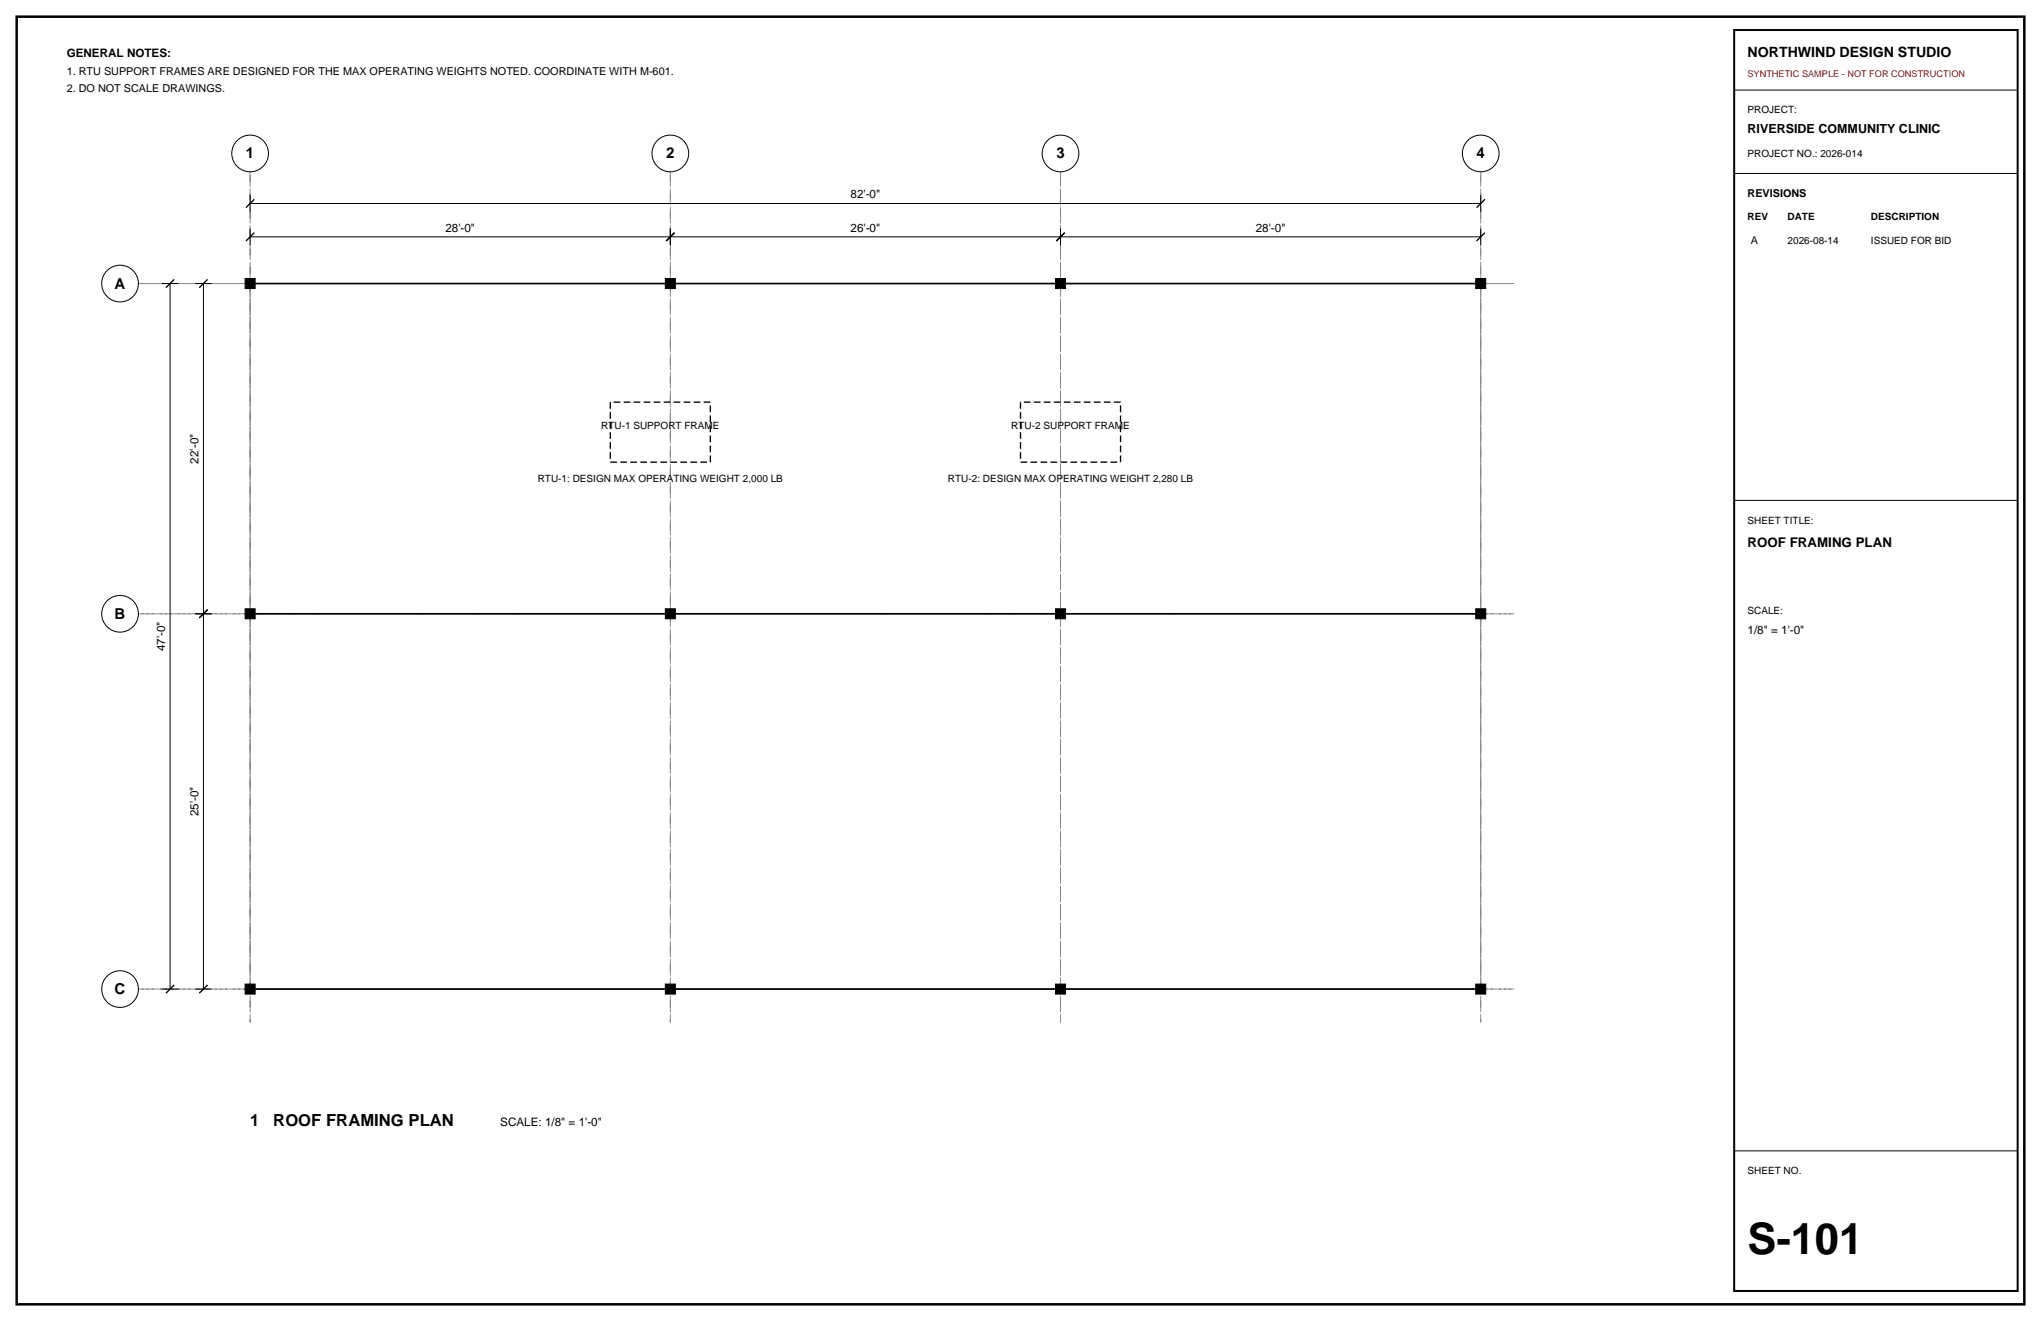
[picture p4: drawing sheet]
<svg xmlns="http://www.w3.org/2000/svg" width="432mm" height="279mm" viewBox="0 0 432 279" stroke-linecap="round" stroke-linejoin="round" font-family="sans-serif">
<defs><g id="words">
<text font-size="9.2" x="369.7" y="265.3">S-101</text>
<g font-size="3.5">
<text x="52.9" y="238.1">1</text>
<text x="57.8" y="238.1">ROOF FRAMING PLAN</text>
</g>
<g font-size="3.2">
<text x="52" y="33.5">1</text>
<text x="140.9" y="33.5">2</text>
<text x="223.5" y="33.5">3</text>
<text x="312.4" y="33.5">4</text>
<text x="24.3" y="61">A</text>
<text x="24.3" y="130.9">B</text>
<text x="24.3" y="210.3">C</text>
</g>
<text font-size="3" x="369.7" y="12">NORTHWIND DESIGN STUDIO</text>
<text font-size="2.8" x="369.7" y="115.7">ROOF FRAMING PLAN</text>
<text font-size="2.6" x="369.7" y="28.2">RIVERSIDE COMMUNITY CLINIC</text>
<g font-size="2.5">
<text x="14.1" y="12">GENERAL NOTES:</text>
<text x="179.9" y="42">82'-0&quot;</text>
<text x="94.2" y="49">28'-0&quot;</text>
<text x="179.9" y="49">26'-0&quot;</text>
<text x="265.7" y="49">28'-0&quot;</text>
<text x="42" y="98" transform="rotate(-90 42 98)">22'-0&quot;</text>
<text x="34.9" y="137.7" transform="rotate(-90 34.9 137.7)">47'-0&quot;</text>
<text x="369.7" y="134.1">1/8&quot; = 1'-0&quot;</text>
<text x="42" y="172.7" transform="rotate(-90 42 172.7)">25'-0&quot;</text>
<text x="105.8" y="238.1">SCALE: 1/8&quot; = 1'-0&quot;</text>
</g>
<g font-size="2.3">
<text x="14.1" y="15.9">1. RTU SUPPORT FRAMES ARE DESIGNED FOR THE MAX OPERATING WEIGHTS NOTED. COORDINATE WITH M-601.</text>
<text x="14.1" y="19.4">2. DO NOT SCALE DRAWINGS.</text>
<text x="369.7" y="41.6">REVISIONS</text>
<text x="370.4" y="51.5">A</text>
</g>
<g font-size="2.1">
<text x="369.7" y="24">PROJECT:</text>
<text x="369.7" y="33.2">PROJECT NO.: 2026-014</text>
<text x="369.7" y="46.6">REV</text>
<text x="378.2" y="46.6">DATE</text>
<text x="395.8" y="46.6">DESCRIPTION</text>
<text x="378.2" y="51.5">2026-08-14</text>
<text x="395.8" y="51.5">ISSUED FOR BID</text>
<text x="127.2" y="90.7">RTU-1 SUPPORT FRAME</text>
<text x="214" y="90.7">RTU-2 SUPPORT FRAME</text>
<text x="113.8" y="102">RTU-1: DESIGN MAX OPERATING WEIGHT 2,000 LB</text>
<text x="200.5" y="102">RTU-2: DESIGN MAX OPERATING WEIGHT 2,280 LB</text>
<text x="369.7" y="110.8">SHEET TITLE:</text>
<text x="369.7" y="129.8">SCALE:</text>
<text x="369.7" y="248.4">SHEET NO.</text>
</g>
<text font-size="1.9" fill="#d90d0d" x="369.7" y="16.2">SYNTHETIC SAMPLE - NOT FOR CONSTRUCTION</text>
</g></defs>
<path d="M3.5 3.5h424.8v272.4h-424.8z" fill="none" stroke="#000" stroke-width=".53"/>
<path d="M52.9 36.3v180zM141.8 36.3v180zM224.4 36.3v180zM313.3 36.3v180zM29.3 60h291zM29.3 129.8h291zM29.3 209.2h291z" fill="none" stroke="#8c8c8c" stroke-width=".21" stroke-dasharray="2.1 .7 .4 .7" stroke-linecap="butt"/>
<g fill="none" stroke="#000" stroke-width=".21">
<path d="M366.9 19.1h60zM366.9 36.7h60zM34.2 60h3.5zM36 60v149.2zM41.3 60h3.5zM43 60v69.8zM52.9 50.1h88.9zM52.9 48.3v3.6zM52.9 43h260.4zM52.9 41.3v3.5zM141.8 48.3v3.6zM141.8 50.1h82.6z"/>
<path d="M224.4 48.3v3.6zM224.4 50.1h88.9zM313.3 48.3v3.6zM313.3 41.3v3.5zM366.9 105.8h60zM41.3 129.8h3.5zM43 129.8v79.4zM34.2 209.2h3.5zM41.3 209.2h3.5zM366.9 243.4h60z"/>
<circle cx="52.9" cy="32.5" r="3.9"/>
<circle cx="141.8" cy="32.5" r="3.9"/>
<circle cx="224.4" cy="32.5" r="3.9"/>
<circle cx="313.3" cy="32.5" r="3.9"/>
<circle cx="25.4" cy="60" r="3.9"/>
<circle cx="25.4" cy="129.8" r="3.9"/>
<circle cx="25.4" cy="209.2" r="3.9"/>
</g>
<path d="M52 51l1.8-1.8zM52 43.9l1.8-1.7zM140.9 51l1.8-1.8zM223.5 51l1.7-1.8zM312.4 51l1.7-1.8zM312.4 43.9l1.7-1.7zM35.1 60.9l1.8-1.8zM42.2 60.9l1.7-1.8zM42.2 130.7l1.7-1.8zM35.1 210.1l1.8-1.8zM42.2 210.1l1.7-1.8z" fill="none" stroke="#000" stroke-width=".28"/>
<path d="M52.9 60h260.4v149.2h-260.4z" fill="none" stroke="#8c8c8c" stroke-width=".21"/>
<path d="M51.9 58.9h2.1v2.1h-2.1zM140.8 58.9h2.1v2.1h-2.1zM223.3 58.9h2.1v2.1h-2.1zM312.2 58.9h2.1v2.1h-2.1zM51.9 128.8h2.1v2.1h-2.1zM140.8 128.8h2.1v2.1h-2.1zM223.3 128.8h2.1v2.1h-2.1zM312.2 128.8h2.1v2.1h-2.1zM51.9 208.1h2.1v2.2h-2.1zM140.8 208.1h2.1v2.2h-2.1zM223.3 208.1h2.1v2.2h-2.1zM312.2 208.1h2.1v2.2h-2.1z" fill="#000" stroke="#000" stroke-width=".21"/>
<path d="M52.9 60h260.4zM52.9 129.8h260.4zM52.9 209.2h260.4z" fill="none" stroke="#000" stroke-width=".35"/>
<path d="M129.1 85.1h21.2v12.7h-21.2zM215.9 85.1h21.2v12.7h-21.2z" fill="none" stroke="#000" stroke-width=".28" stroke-dasharray="1.4 .7" stroke-linecap="butt"/>
<path d="M366.9 6.4h60v266.6h-60z" fill="none" stroke="#000" stroke-width=".42"/>
<use href="#words"/>
</svg>
